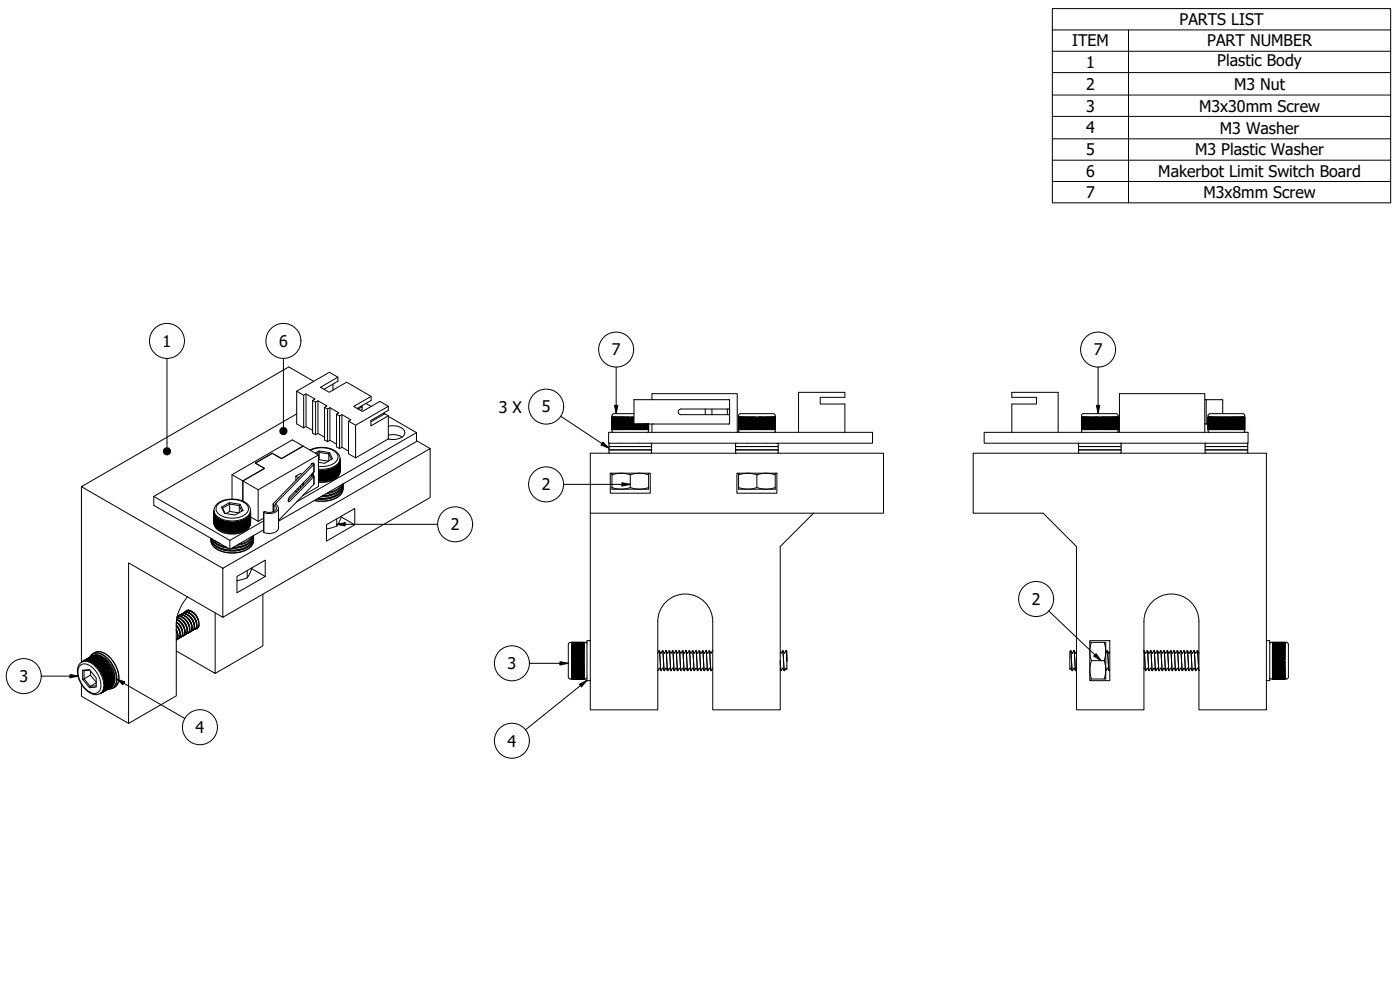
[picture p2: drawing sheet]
<svg xmlns="http://www.w3.org/2000/svg" width="420mm" height="297mm" viewBox="0 0 420 297" stroke-linecap="round" stroke-linejoin="round" font-family="sans-serif">
<defs><g id="words">
<g font-size="4.8">
<text x="354" y="7.5">PARTS LIST</text>
<text x="321.7" y="13.9">ITEM</text>
<text x="362.3" y="13.9">PART NUMBER</text>
<text x="325.9" y="20.3">1</text>
<text x="365.3" y="19.9">Plastic Body</text>
<text x="325.9" y="26.9">2</text>
<text x="370.3" y="26.9">M3 Nut</text>
<text x="325.9" y="33.5">3</text>
<text x="359.9" y="33.5">M3x30mm Screw</text>
<text x="325.9" y="40">4</text>
<text x="366.1" y="40.1">M3 Washer</text>
<text x="325.9" y="46.6">5</text>
<text x="358.7" y="46.7">M3 Plastic Washer</text>
<text x="325.9" y="53">6</text>
<text x="347.6" y="53.1">Makerbot Limit Switch Board</text>
<text x="325.9" y="59.4">7</text>
<text x="361.2" y="59.4">M3x8mm Screw</text>
<text x="48.8" y="104">1</text>
<text x="83.7" y="104.1">6</text>
<text x="183.6" y="106.6">7</text>
<text x="328.2" y="106.6">7</text>
<text x="149.7" y="123.8">3 X</text>
<text x="162.6" y="123.7">5</text>
<text x="162.6" y="147.1">2</text>
<text x="135.3" y="159.1">2</text>
<text x="309.6" y="181.5">2</text>
<text x="152.3" y="200.8">3</text>
<text x="5.8" y="204.6">3</text>
<text x="58.7" y="219.9">4</text>
<text x="152.3" y="224">4</text>
</g>
</g></defs>
<!-- layer: Visible (ISO) -->
<g fill="none" stroke="#000" stroke-width=".3">
<path d="M91.1 118.6l.7-.4 2.7 1.5-.7 .4M91.8 118.2v9.8M94.2 114.4l-7.5-4.3-62.3 35.9 42.5 24.5M97.2 116.8l4.2-2.4v-1.2l-2.5-1.5-9.9 5.7M99.9 115.2v1.8M101.4 113.2l-5.2 3 2.6 1.5 5.2-3 7.4 4.2v1.2l-4.2 2.5M111.4 118.9l-5.2 3 2.6 1.6 5.2-3.1 2.5 1.5v1.2l-5.2 3v1.7l5.2-3M195.7 119.9v-1.8h25.6v11.6M361.6 119.9h.4M89 124.2l-42.8 24.8 22.8 13.1 10.1-5.8M91.1 128.4v-9.8l-2.1-1.2v9.8l2.1 1.2 .7-.4 2 1.1M93 135a7.7 7.7 0 0 1 8.5 1.1l.6 1.5v3.8a4.2 4.2 0 0 1-4.2 3.2l-2.3 .1"/>
<path d="M93.5 139.2l.5-.3 .2 .3-11.5 12a1.32 1.32 0 0 1 .2 2.3 3.4 3.4 0 0 1-3.7 .1l.3-.1a2.36 2.36 0 0 0 3.5-1.1l-.8-.9M93.5 139.2v.1M93.5 139.2h.1M93.6 139.2l-11.6 11.9 .2 .4M94.3 139.2l-.1 2.4-7.3 7.5a1.25 1.25 0 0 0-.2 1.5l7.5-7.6-.2-.4M94.6 135.9l1.1-.6 3.2 .5 .9 1.8-2.4 1.4-1.8-.3M94.7 130.5v-9.8l-.9-.6v9.8l.9 .6 .7-.5 2 1.2M94.7 120.7l.7-.5 2.7 1.6-.7 .4M95.4 120.2v9.8M95.6 136.5l-4.6-2.7-6.5 3.8-2.8-1.6-5.1 3 2.8 1.5-6.5 3.8v6v-6l-3.3-1.9M95.6 138.1l.2-.2v-2.2l2.9 .5v2.1M95.7 135.3l.1 .4-.8 .5"/>
<path d="M95.8 137.9l2.7 .5M98.3 132.5v-9.8l-.9-.5v9.8l.9 .5 .7-.4 2 1.2M98.3 122.7l.7-.4 2.7 1.6-.7 .4M98.9 135.8l-.2 .4 .7 1.6M99 122.3v9.8M100.9 140l.1-.1-.1 3.2zM100.9 139.9l.1 3.1M101.1 139.8v3.1zM101.1 139.8l.1 3M101.3 139.6l.1 3M101.4 139.5l-.1 3.2zM101.4 139.5l.1 3"/>
<path d="M101.5 139.4l-.1 3.2zM101.7 139.2l-.1 3.2zM101.8 139l-.1 3.2zM101.9 138.8l-.1 3.2zM101.9 134.6v-9.8l-.9-.5v9.8l.9 .5 .7-.4 2 1.1M101.9 124.8l.7-.4 2.7 1.5-.7 .5M102 138.6l-.1 3.2zM102 138.4v3.2zM102 138.2v3.2zM102.1 138v3.2zM102.6 124.4v9.8M108.4 121.9l.3 .1-1.2 .7"/>
<path d="M108.7 122v.9l-.5 .2M109.8 121l1.6 .9M111.3 126.6l4.2-2.5 1 .7v6.9M115 124l.3 .2M116.5 131.7l-9.8 5.7-2.1-1.2v-9.8l2.1 1.2v9.8M116.5 127.9a4.9 4.9 0 0 1 4.8 1.2 1.75 1.75 0 0 1-1.4 2.4l-2.2 .4-1.2-.2M116.5 130.5a5.5 5.5 0 0 1 4.2 .6M116.5 124.9l8.5 4.9M116.5 121.9l-9.8 5.7M125 132.2l4.1 2.4M125 129.8l-35.9 20.7M125 129.8v2.7l-41.4 23.9"/>
<path d="M177.2 136h88v18h-88zM182.7 129.7h79.2v3.3h-79.2zM183 135l-.2 .2 .2 .8M183 133l-.2 .2 .2 .8M183 134l-.2 .2 .2 .8M183 135h12.4M183 134h12.4M183.7 125.1v4.2l.4 .4M183.7 125.1v3.8zM183.7 125.1l.1 3.8zM183.8 125.1l.1 3.8zM183.9 125.1l.1 3.8z"/>
<path d="M184 125.1l.1 3.8zM184.1 125.1l.1 3.8zM184.3 125.1l.1 3.8zM184.4 125.1v3.8M184.5 125.1l.1 3.8zM184.5 125.1v3.8M184.6 125.1l.2 3.8zM184.7 125.1v3.8M184.9 125.1l.1 3.8zM184.9 125.1v3.8M185.1 125.1l.1 3.8zM185.2 125.1v3.8"/>
<path d="M185.3 125.1l.2 3.8zM185.4 125.1v3.8M185.6 125.1h.1v3.8h-.1zM185.6 125.1v3.8M185.8 125.1h.2v3.8h-.2zM185.9 125.1v3.8M186.1 125.1h.2v3.8h-.2zM186.2 125.1v3.8M186.4 125.1h.2v3.8h-.2zM186.5 125.1v3.8M186.7 125.1h.2v3.8h-.2zM186.8 125.1v3.8"/>
<path d="M187 125.1h.2v3.8h-.2zM187.1 125.1v3.8M187.4 125.1h.2v3.8h-.2zM187.4 125.1v3.8M187.7 125.1h.2v3.8h-.2zM187.7 125.1v3.8M188 125.1h.2v3.8h-.2zM188 125.1v3.8M188.4 125.1h.2v3.8h-.2zM188.4 125.1v3.8M188.7 125.1h.2v3.8h-.2zM188.7 125.1v3.8"/>
<path d="M189.1 125.1h.2v3.8h-.2zM189.4 125.1h.2v3.8h-.2zM189.6 125.1v3.8M189.7 125.1h.2v3.8h-.2zM189.9 125.1v3.8M190.3 124.1h-6l-.6 .4v.6M190.4 127.2v1.7h.2v-1.7M190.6 127.2v1.7M190.8 127.2v1.7h.1v-1.7v1.7M191.1 127.2v1.7h.2v-1.7l-.1 1.7M191.4 127.2v1.7h.2v-1.7M191.5 127.2v1.7"/>
<path d="M191.7 127.2v1.7h.2v-1.7M191.8 127.2v1.7M192 127.2v1.7h.2v-1.7M192.1 127.2v1.7M192.3 127.2v1.7h.2v-1.7l-.1 1.7M192.6 127.2v1.7h.1v-1.7M192.7 127.2v1.7M192.8 127.2v1.7l.2-1.7M192.9 127.2v1.7M193.1 127.2v1.7l.1-1.7M193.2 127.2v1.7M193.5 127.2l-.1 1.7"/>
<path d="M193.7 127.2l-.1 1.7M193.7 127.2v1.7l.2-1.7M193.8 127.2v1.7M194 127.2l-.1 1.7M194.1 127.2v1.7l.1-1.7M194.2 127.2v1.7l.2-1.7v1.7v-1.7M194.5 127.2v1.7zM194.6 127.2l-.1 1.7zM194.6 127.2v1.7zM194.7 127.2v2.1l-.4 .4M195.4 135l.2 .2-.2 .8M195.4 133l.2 .8-.2 .2"/>
<path d="M195.4 134l.2 .2-.2 .8M195.7 127.2v2.5M211.7 122.7v1.7M213.7 122.7v1.7M218.3 122.7v1.7M219 122.7v1.7M219 124.4h-14.7l-.4-.1-.3-.5v-.5l.3-.4 .4-.2h14.7v-2.8h-28.7v9M219 124.4v2.8h-28.7v1.7h-.2v-3.8h.2M221 135l-.2 .2 .2 .8M221 133l-.2 .2 .2 .8M221 134l-.2 .2 .2 .8M221 135h12.4"/>
<path d="M221 134h12.4M221.7 125.1v3.8zM221.7 125.1l.1 3.8zM221.8 125.1l.1 3.8zM221.9 125.1l.1 3.8zM222 125.1l.1 3.8zM222.1 125.1l.1 3.8zM222.3 125.1l.1 3.8zM222.4 125.1v3.8M222.5 125.1l.1 3.8zM222.5 125.1v3.8M222.6 125.1l.2 3.8z"/>
<path d="M222.7 125.1v3.8M222.9 125.1l.1 3.8zM222.9 125.1v3.8M223.1 125.1l.1 3.8zM223.2 125.1v3.8M223.3 125.1l.2 3.8zM223.4 125.1v3.8M223.6 125.1h.1v3.8h-.1zM223.6 125.1v3.8M223.8 125.1h.2v3.8h-.2zM223.9 125.1v3.8M224.1 125.1h.2v3.8h-.2z"/>
<path d="M224.2 125.1v3.8M224.4 125.1h.2v3.8h-.2zM224.5 125.1v3.8M224.7 125.1h.2v3.8h-.2zM224.8 125.1v3.8M225 125.1h.2v3.8h-.2zM225.1 125.1v3.8M225.4 125.1h.2v3.8h-.2zM225.4 125.1v3.8M225.7 125.1h.2v3.8h-.2zM225.7 125.1v3.8M226 125.1h.2v3.8h-.2z"/>
<path d="M226 125.1v3.8M226.4 125.1h.2v3.8h-.2zM226.4 125.1v3.8M226.7 125.1h.2v3.8h-.2zM226.7 125.1v3.8M227.1 125.1h.2v3.8h-.2zM227.4 125.1h.2v3.8h-.2zM227.6 125.1v3.8M227.7 125.1h.2v3.8h-.2zM227.9 125.1v3.8M228.1 125.1h.2v3.8h-.2zM228.3 125.1v3.8"/>
<path d="M228.4 125.1h.2v3.8h-.2zM228.6 125.1v3.8M228.8 125.1h.1v3.8h-.1zM228.9 125.1v3.8M229.1 125.1h.2v3.8h-.2zM229.2 125.1v3.8M229.4 125.1h.2v3.8h-.2zM229.5 125.1v3.8M229.7 125.1h.2v3.8h-.2zM229.8 125.1v3.8M230 125.1h.2v3.8h-.2zM230.1 125.1v3.8"/>
<path d="M230.3 125.1h.2v3.8h-.2zM230.4 125.1v3.8M230.6 125.1h.1v3.8h-.1zM230.7 125.1v3.8M230.8 125.1l.2 3.8zM230.9 125.1v3.8M231.1 125.1l.1 3.8zM231.2 125.1v3.8M231.3 125.1l.2 3.8zM231.4 125.1v3.8M231.5 125.1l.2 3.8zM231.6 125.1v3.8"/>
<path d="M231.7 125.1l.2 3.8zM231.8 125.1v3.8M231.9 125.1l.1 3.8zM231.9 125.1v3.8M232.1 125.1l.1 3.8zM232.2 125.1l.1 3.8zM232.4 125.1v3.8zM232.5 125.1v3.8zM232.5 125.1l.1 3.8zM232.6 125.1v3.8zM232.6 125.1l.1 3.8zM232.7 125.1v4.2l-.4 .4"/>
<path d="M232.7 125.1l-.1-.6-.5-.4-10.1 .1-.3 .5v4.6l.4 .4M233.4 135l.2 .2-.2 .8M233.4 133l.2 .8-.2 .2M233.4 134l.2 .2-.2 .8M239.7 129.7v-12h13.9v1.5h-7.4v2h7.4v8.5M292.1 136h88v77h-20.3v-26.5a8.2 8.2 0 0 0-8.2-8.3 8.2 8.2 0 0 0-8.3 8.3v26.5h-20.2v-49l-10-10h-21zM295.4 129.7h79.2v3.3h-79.2zM303.7 129.7v-8.5h7.4v-2h-7.4v-1.5h13.9v12M323.9 135l-.2 .2 .2 .8M323.9 133l-.2 .2 .2 .8M323.9 134l-.2 .2 .2 .8M323.9 135h12.4"/>
<path d="M323.9 134h12.4M324.6 128.9h.1M324.6 125.1v3.8M324.6 128.9v.6l.4 .2M324.6 125.1v3.8zM324.6 125.1l.1 3.8zM324.7 125.1l.1 3.8zM324.8 125.1l.1 3.8zM324.9 125.1l.1 3.8zM325 125.1l.1 3.8zM325.2 125.1l.1 3.8zM325.3 125.1v3.8"/>
<path d="M325.4 125.1l.1 3.8zM325.5 125.1v3.8M325.6 125.1l.1 3.8zM325.6 125.1v3.8M325.8 125.1l.1 3.8zM325.8 125.1v3.8M326 125.1l.1 3.8zM326.1 125.1v3.8M326.2 125.1l.2 3.8zM326.3 125.1v3.8M326.5 125.1h.1v3.8h-.1zM326.5 125.1v3.8"/>
<path d="M326.7 125.1h.2v3.8h-.2zM326.8 125.1v3.8M327 125.1h.2v3.8h-.2zM327.1 125.1v3.8M327.3 125.1h.2v3.8h-.2zM327.4 125.1v3.8M327.6 125.1h.2v3.8h-.2zM327.7 125.1v3.8M327.9 125.1h.2v3.8h-.2zM328 125.1v3.8M328.3 125.1h.2v3.8h-.2zM328.3 125.1v3.8"/>
<path d="M328.6 125.1h.2v3.8h-.2zM328.6 125.1v3.8M328.9 125.1h.2v3.8h-.2zM329 125.1v3.8M329.3 125.1h.2v3.8h-.2zM329.3 125.1v3.8M329.6 125.1h.2v3.8h-.2zM329.6 125.1v3.8M330 125.1h.2v3.8h-.2zM330.3 125.1h.2v3.8h-.2zM330.5 125.1v3.8M330.7 125.1h.2v3.8h-.2z"/>
<path d="M330.8 125.1v3.8M331 125.1h.2v3.8h-.2zM331.2 125.1v3.8M331.3 125.1h.2v3.8h-.2zM331.5 125.1v3.8M331.7 125.1h.2v3.8h-.2zM331.8 125.1v3.8M332 125.1h.2v3.8h-.2zM332.1 125.1v3.8M332.3 125.1h.2v3.8h-.2zM332.5 125.1v3.8M332.6 125.1h.2v3.8h-.2z"/>
<path d="M332.8 125.1v3.8M332.9 125.1h.2v3.8h-.2zM333 125.1v3.8M333.2 125.1h.2v3.8h-.2zM333.3 125.1v3.8M333.5 125.1h.1v3.8h-.1zM333.6 125.1v3.8M333.8 125.1l.1 3.8zM333.8 125.1v3.8M334 125.1l.1 3.8zM334.1 125.1v3.8M334.2 125.1l.2 3.8z"/>
<path d="M334.3 125.1v3.8M334.5 125.1l.1 3.8zM334.5 125.1v3.8M334.7 125.1l.1 3.8zM334.7 125.1v3.8M334.8 125.1l.1 3.8zM334.8 125.1v3.8M335 124.1h-9.8l-.6 .4v.6M335 124.1l.4 .2 .2 .4v4.6l-.4 .4M335 125.1l.1 3.8zM335.1 125.1l.1 3.8zM335.3 125.1v3.8z"/>
<path d="M335.4 125.1v3.8zM335.4 125.1l.1 3.8zM335.5 125.1l.1 3.8zM336 129.7v-11.6h25.6v11.6M336.3 135l.2 .2M336.3 133l.2 .2M336.3 134l.2 .2M336.5 135.8l-.2 .2M336.5 133.8l-.2 .2M336.5 134.8l-.2 .2M336.5 133.2v.6M336.5 134.2v.6"/>
<path d="M336.5 135.2v.6M361.6 127.2h.4M361.9 135l-.2 .2 .2 .8M361.9 133l-.2 .2 .2 .8M361.9 134l-.2 .2 .2 .8M361.9 135h12.4M361.9 134h12.4M362.6 128.9h.1M362.6 128.9v.6l.4 .2M362.6 125.1v3.8zM362.6 125.1l.1 3.8zM362.7 125.1l.1 3.8z"/>
<path d="M362.8 125.1l.1 3.8zM362.9 125.1l.1 3.8zM363 125.1l.1 3.8zM363.2 125.1l.1 3.8zM363.3 125.1v3.8M363.4 125.1l.1 3.8zM363.5 125.1v3.8M363.6 125.1l.1 3.8zM363.6 125.1v3.8M363.8 125.1l.1 3.8zM363.8 125.1v3.8M364 125.1l.1 3.8z"/>
<path d="M364.1 125.1v3.8M364.2 125.1l.2 3.8zM364.3 125.1v3.8M364.5 125.1h.1v3.8h-.1zM364.5 125.1v3.8M364.7 125.1h.2v3.8h-.2zM364.8 125.1v3.8M365 125.1h.2v3.8h-.2zM365.1 125.1v3.8M365.3 125.1h.2v3.8h-.2zM365.4 125.1v3.8M365.6 125.1h.2v3.8h-.2z"/>
<path d="M365.7 125.1v3.8M365.9 125.1h.2v3.8h-.2zM366 125.1v3.8M366.3 125.1h.2v3.8h-.2zM366.3 125.1v3.8M366.6 125.1h.2v3.8h-.2zM366.6 125.1v3.8M366.9 125.1h.2v3.8h-.2zM367 124.1v-4.2h-5v7.3h.6M367 125.1v3.8M367.3 125.1h.2v3.8h-.2zM367.3 125.1v3.8"/>
<path d="M367.6 125.1h.2v3.8h-.2zM367.6 125.1v3.8M368 125.1h.2v3.8h-.2zM368.3 125.1h.2v3.8h-.2zM368.5 125.1v3.8M368.7 125.1h.2v3.8h-.2zM368.8 125.1v3.8M369 125.1h.2v3.8h-.2zM369.2 125.1v3.8M369.3 125.1h.2v3.8h-.2zM369.5 125.1v3.8M369.7 125.1h.2v3.8h-.2z"/>
<path d="M369.8 125.1v3.8M370 125.1h.2v3.8h-.2zM370.1 125.1v3.8M370.3 125.1h.2v3.8h-.2zM370.5 125.1v3.8M370.6 125.1h.2v3.8h-.2zM370.8 125.1v3.8M370.9 125.1h.2v3.8h-.2zM371 125.1v3.8M371.2 125.1h.2v3.8h-.2zM371.3 125.1v3.8M371.5 125.1h.1v3.8h-.1z"/>
<path d="M371.6 125.1v3.8M371.8 125.1l.1 3.8zM371.8 125.1v3.8M372 125.1l.1 3.8zM372.1 125.1v3.8M372.2 125.1l.2 3.8zM372.3 125.1v3.8M372.5 125.1l.1 3.8zM372.5 125.1v3.8M372.7 125.1l.1 3.8zM372.7 125.1v3.8M372.8 125.1l.1 3.8z"/>
<path d="M372.8 125.1v3.8M373 125.1l.1 3.8zM373.1 125.1l.1 3.8zM373.3 125.1v3.8zM373.4 125.1v3.8zM373.4 125.1l.1 3.8zM373.5 125.1v3.8zM373.5 125.1l.1 3.8zM373.6 125.1l-.1-.6-.5-.4-10.1 .1-.3 .5v4.2M373.6 125.1v4.2l-.4 .4M374.3 135l.2 .8-.2 .2M374.3 133l.2 .8-.2 .2"/>
<path d="M374.3 134l.2 .8-.2 .2M24.4 146v52.7M46.2 149v2.6l22.8 13.2M64.2 153.5v3.2zM64.2 156.6h.1M64.2 153.7v3.2zM64.2 156.8h.1M64.3 153.9v3.2zM64.3 157h.1M64.3 154.1l.1 3.2zM64.4 157.2h-.1M64.4 154.3v3.2z"/>
<path d="M64.4 157.4h.1M64.5 154.5l.1 3.2zM64.6 157.6h-.1M64.6 154.7l.1 3.2zM64.7 157.8h-.1M64.8 154.9v3.2zM64.8 155v3M64.9 155l.1 3.3zM65 155.1v3M65 158.1l-.1 .1M65.1 155.2l.1 3.2zM65.2 155.3l-.1 3"/>
<path d="M65.2 151.1a7.5 7.5 0 0 1 9.5 .6l.5 1.5v3.7a3.8 3.8 0 0 1-3.5 3.1 7.2 7.2 0 0 1-7-1.7l-.5-1.4v-3.7l.1-.8zM65.3 155.4l.1 3.2zM65.4 155.4v3.1M65.4 158.5h-.1M65.5 155.5l.1 3.2zM65.6 155.6v3M65.6 158.6h-.1M65.7 155.7l.2 3.2zM65.8 155.7l.1 3.1M65.8 158.8h-.1M66 155.8l.1 3.2zM66.1 155.9v3"/>
<path d="M66.1 158.9h-.1M66.2 156h.2v3.1h-.2zM66.3 156l.1 3.1M66.3 159l-.1 .1M66.5 152.2l2.3-1.4 3.3 .5 .8 1.9-2.3 1.3-3.3-.5zM66.5 156.1h.2v3.1h-.2zM66.6 156.1l.1 3.1M66.6 159.1l-.1 .1M66.8 156.2h.2v3.1h-.2zM66.8 152.5l.8 1.6M66.9 156.2l.1 3.1M66.9 159.2l-.1 .1"/>
<path d="M67.1 156.3h.2v3.1h-.2zM67.2 156.3l.1 3.1M67.2 159.3l-.1 .1M67.4 156.4h.2v3.1h-.2zM67.5 156.4l.1 3.1M67.5 159.4l-.1 .1M67.7 156.4l.2 .1v3.1h-.2zM67.8 156.5v3h.1M67.8 159.5l-.1 .1M68.1 156.5l.2 .1v3.1l-.2-.1zM68.1 156.5v3.1h.2M68.1 159.6h.1"/>
<path d="M68.4 156.6h.2v3.1h-.2zM68.4 156.6v3h.2M68.4 159.6v.1M68.7 156.6h.2v3.1h-.2zM68.8 156.6v3.1h.1M68.8 159.7h-.1M68.8 150.8l.1 .4-2.1 1.3-.3-.3M68.9 153.5l2.8 .4M69.1 156.6l.2 .1v3.1l-.2-.1zM69.1 156.6v3.1h.2M69.1 159.7h.1M69.4 156.7h.2v3.1h-.2z"/>
<path d="M69.4 156.7v3h.2M69.4 159.7v.1M69.8 156.7h.2v3.1h-.2zM70 156.7v3.1l-.2-.1M70.1 156.7l.2-.1v3.1l-.2 .1zM70.3 156.6v3.1M70.3 159.7h-.2M70.5 156.6h.2v3.1h-.2zM70.6 156.6l.1 3.1M70.6 159.7h-.1M70.8 156.6h.2v3.1h-.2zM71 156.6v3.1"/>
<path d="M71 159.6h-.2M71.1 156.6l.2-.1v3.1l-.2 .1zM71.3 156.5v3.1M71.3 159.6h-.2M71.5 156.5l.2-.1v3.2h-.2zM71.6 156.5l.1 3.1M71.6 159.5h-.1M71.8 156.4h.2v3.1h-.2zM71.8 153.8v-2.1l-2.9-.5v2.3l-1.1 .6M71.9 156.4l.1 3.1M71.9 159.4l-.1 .1M72.1 151.3l-.3 .4 .8 1.7"/>
<path d="M72.1 156.3h.2v3.1h-.2zM72.2 156.3l.1 3.1h-.2M72.4 156.2h.2v3.1h-.2zM72.5 156.2l.1 3.1M72.5 159.2l-.1 .1M72.7 156.1h.2v3.1h-.2zM72.8 156.1l.1 3.1M72.8 159.1l-.1 .1M73 156h.1v3.1h-.1zM73.1 156v3.1M73.1 159l-.1 .1M73.3 155.9l.1-.1-.1 3.2z"/>
<path d="M73.3 155.9l.1 3h-.1M73.5 155.8l.2-.1-.2 3.2zM73.6 155.7l.1 3.1M73.6 158.8h-.1M73.8 155.6l.1-.1-.1 3.2zM73.8 155.6l.1 3M73.8 158.6h.1M74 155.5l.1-.1-.1 3.2zM74 155.4l.1 3.1M74 158.5h.1M74.2 155.3v3.1zM74.2 155.3l.1 3"/>
<path d="M74.2 158.3h.1M74.4 155.1l.1 3.1M74.4 158.1h.1M74.5 155l-.1 3.3zM74.6 155v3M74.6 158h.1M74.6 154.9v3.2zM74.7 157.8h.1M74.8 154.7l-.1 3.2zM74.8 157.6h.1M74.9 154.5l-.1 3.2zM75 157.4h.1"/>
<path d="M75 154.3v3.2zM75 157.2h.1M75.1 154.1l-.1 3.2zM75.1 157h.1M75.1 153.9v3.2zM75.2 156.8h.1M75.2 153.7v3.2zM75.2 156.6h.1M75.2 153.5v3.2zM75.2 155.1l2.3 1.3M77.5 147l-4.6-2.7 6.5-3.8-2.8-1.5 5.1-3 2.8 1.6 6.5-3.8-3.3-1.8-18.1 10.4v7.3M79.1 155.5l-1.6 .9"/>
<path d="M79.1 159l-10.1 5.8M82 151.2v2.4M82.2 151.5v1.9M83.6 152.5v6a2.3 2.3 0 0 1-2.5 1.6l-2-.4v-6M88.8 142.9l.8 .4M88.8 142.9v1.3M88.8 147.2l.2 .4M90.6 142.3l-.4-.2-1.4 .8M90.9 148.7l4.7-2.7v-9.5l-18.1 10.5v9.4M91.1 144.8v.7M93.6 142.2l-.1 .8M93.9 142.6h.1"/>
<path d="M94 142.6l-.1-.7v.7l-7.4 7.6M94.3 142.9l-.1 2.4-10.6 10.8M95.6 141.1h.2v3.1h-.2zM95.6 141.1v3l.2 .1M95.6 144.1v.1M95.9 141.1h.2v3.1h-.2zM96 141.1v3.1h.1M96 144.2h-.1M96.3 141.1h.2v3.1h-.2zM96.3 141.1v3.1h.2M96.3 144.2h.1M96.6 141.1h.2v3.1h-.2z"/>
<path d="M96.6 144.2h.2M96.7 148.8a6.8 6.8 0 0 0 6.1-2.9l.2-.7a3.3 3.3 0 0 1-2.4 3.6 10 10 0 0 1-5.2 .8M96.8 141.1v3.1M97 141.1h.2v3.1h-.2zM97.2 141.1v3.1h-.2M97.3 141.1h.2v3.1h-.2zM97.5 141.1v3.1M97.5 144.1l-.2 .1M97.7 141.1h.2v3.1h-.2zM97.8 141.1l.1 3.1-.2-.1M98 158.7h.1M98 141h.2v3.1h-.2z"/>
<path d="M98.2 141v3.1M98.2 144.1h-.2M98.3 141l.2-.1v3.1l-.2 .1zM98.5 140.9v3.1M98.5 144h-.2M98.7 140.9h.1v3.1h-.1zM98.8 140.9v3.1M98.8 143.9h-.1M99 140.8h.2v3.1h-.2zM99.1 140.8l.1 3.1M99.1 143.8l-.1 .1M99.3 140.7h.2v3.1h-.2z"/>
<path d="M99.4 140.7l.1 3.1M99.4 143.7l-.1 .1M99.6 140.6h.1v3.1h-.1zM99.7 140.6v3.1M99.7 143.6l-.1 .1M99.9 140.5l.1-.1v3.1l-.1 .1zM100 140.5v3M100 143.5h-.1M100.1 140.4l.2-.1-.2 3.2zM100.2 140.3l.1 3.1M100.2 143.4h-.1M100.4 140.3l.1-.1-.1 3.2z"/>
<path d="M100.5 140.2v3.1M100.5 143.2l-.1 .1M100.6 140.1l.2-.1-.2 3.2zM100.7 140.1l.1 3M100.7 143.1h-.1M100.9 142.9v.1M101.1 157.8l-3.1 .9M101.1 155.7v2.1M101.1 142.8h.1M101.3 142.6h.1M101.4 142.4h.1M101.6 142.3h.1"/>
<path d="M101.7 142.1h.1M101.8 141.9h.1M101.9 141.7h.1M102 141.5h.1M102 141.3h.1M102.1 141.1h.1M102.4 155.1l4.1 2.4-8.5 4.9v-4.9l8.5-4.9v4.9M102.5 154.8l-1.4 3M103 146a3.4 3.4 0 0 1-2.9 3.8 10.4 10.4 0 0 1-5.8 .4M177.2 154v59h20.2v-26.5a8.3 8.3 0 0 1 8.3-8.3 8.3 8.3 0 0 1 8.2 8.3v26.5h20.3v-49l10-10M183.2 142h12v6h-12zM183.7 142.5a7.9 7.9 0 0 1 5.5 0 7.9 7.9 0 0 1 5.5 0"/>
<path d="M183.7 142v4.8h11v-4.8M183.7 146.3a7.9 7.9 0 0 0 5.5 0M189.2 146.3a7.9 7.9 0 0 0 5.5 0M189.2 142.5v3.8M221.2 142h12v6h-12zM221.7 142.5a7.9 7.9 0 0 1 5.5 0 7.9 7.9 0 0 1 5.5 0M221.7 142v4.8h11v-4.8M221.7 146.3a7.9 7.9 0 0 0 5.5 0M227.2 146.3a7.9 7.9 0 0 0 5.5 0M227.2 142.5v3.8M56.3 179.1a12.9 12.9 0 0 0-3.4 8.1v21.6l-14.3 8.3-14.2-8.2v-3.6M63.6 161.7a5.9 5.9 0 0 0 4.3 2.5"/>
<path d="M66.9 170.5l62.2-35.9v14.7l-62.2 35.9zM69 162.1v2.7M71.1 174.2h.1M74.2 173.4l-3.1 .8M74.2 171.2v2.2M75.6 170.6l4 2.4-8.5 4.9v-4.9l8.5-4.9v4.9M75.7 170.3l-1.5 3.1M76.1 161.5v.2a3.6 3.6 0 0 1-2.9 3.7 9 9 0 0 1-9.4-1.7l-.4-.7-.1-1.5a4.6 4.6 0 0 0 4.1 3.4 8.5 8.5 0 0 0 8.2-2.1l.4-.7 .1-1.4a4.5 4.5 0 0 1-4 3.4l-2.3 .2M78.9 178.3v15.5l-14.3 8.3M23.9 199.1l3.9-2.4a3.8 3.8 0 0 1 4.4 1.5 7.3 7.3 0 0 1 2 7l-.9 1.1-3.3 1.8a3.9 3.9 0 0 1-4.5-1.4 7.1 7.1 0 0 1-2-6.9zM24.8 198.4l2.8-1.6zM25 198.3l2.8-1.5z"/>
<path d="M25.2 198.3l2.8-1.6zM25.4 198.2l2.8-1.5zM25.6 198.2l2.8-1.6zM25.8 198.2l2.8-1.5zM26.1 198.2l2.8-1.5zM26.3 198.2l2.8-1.5zM26.5 198.3l2.8-1.5zM26.8 198.4l2.8-1.5zM26.9 197.2a3.2 3.2 0 0 1 5.4-.6 8.5 8.5 0 0 1 3.1 8.5 3.2 3.2 0 0 1-3 1.7M27 198.4l2.8-1.4zM27.2 198.6l2.9-1.5zM27.5 198.7l2.8-1.5z"/>
<path d="M27.5 196.9h.1M27.7 196.8h.1M27.7 198.8l2.9-1.4zM27.9 196.7v.1M28 199l2.7-1.6 .1 .1-2.7 1.6zM28.1 196.7h.1M28.2 199.2l2.7-1.6 .1 .1-2.6 1.6zM28.3 196.7h.1M28.5 199.4l2.6-1.6 .2 .1-2.7 1.6zM28.5 196.6v.1M28.7 199.6l2.7-1.6 .1 .2-2.7 1.5zM28.7 196.7h.1"/>
<path d="M28.9 199.8l2.7-1.6 .1 .2-2.6 1.5zM29 196.7l-2.6 1.6M29 196.8h.1M29.2 196.7l-2.6 1.6M29.2 196.8h.1M29.4 196.8l-2.5 1.6M29.5 196.9h.1M29.7 196.9l-2.6 1.6M29.7 197h.1M29.9 197l-2.6 1.6M29.9 197.1h.1M30.2 197.1l-2.6 1.6"/>
<path d="M30.2 197.2v.1M30.4 197.4h.1M30.4 197.3l-2.6 1.6M30.6 197.5l.1 .1M30.7 197.4l-2.7 1.6M30.9 197.7l.1 .1M30.9 197.6l-2.6 1.6M31.2 198l-.1-.2-2.6 1.6M31.4 198.1l.1 .1M31.4 198l-2.7 1.6M31.6 198.3l.1 .1M31.6 198.2l-2.6 1.6"/>
<path d="M31.8 198.5l.1 .2M31.8 198.5l-2.6 1.6M32 198.8l.1 .1M32.1 198.7l-2.7 1.6M32.2 199l.1 .2M32.3 199l-2.7 1.6M32.4 199.3l.1 .2M32.5 199.3l-2.7 1.5M32.7 199.8v-.2l-2.7 1.5M32.8 199.9l.1 .1M32.9 199.8l-2.7 1.6M52.9 189.1a2.33 2.33 0 0 1 0 2.9"/>
<path d="M52.9 189a2.42 2.42 0 0 1 0 3M52.9 187.6a3.1 3.1 0 0 1 .8 4M52.9 189a2.49 2.49 0 0 1 .1 3M52.9 186.6a4.1 4.1 0 0 1 1.8 4.2l-.3 .4M53 185.8a4.1 4.1 0 0 1 2.3 4.7l-.7 .5M53.1 185.3a4.1 4.1 0 0 1 3 4.7l-.4 .4M53.2 185a3.5 3.5 0 0 1 3.7 3.3v.8l-.5 .9M53.5 184.9a2.13 2.13 0 0 1 3.1 .8 3.2 3.2 0 0 1 .7 3.8l-.3 .1M53.6 191.6a3 3 0 0 0-.7-4l.8 1.2a1.92 1.92 0 0 1-.5 3M53.6 191.6v.1M53.8 184.6h.1M53.8 184.6a3.3 3.3 0 0 1 3.7 2.7l.1 1.4-.5 .9"/>
<path d="M53.9 184.6a3.5 3.5 0 0 1 3.7 3.1l.1 .9-.5 1M54.2 184.5a2.14 2.14 0 0 1 3.1 .8 3.2 3.2 0 0 1 .7 3.7l-.6 .3M54.3 191.2a2.63 2.63 0 0 0-.3-3.5l-1.1-1.1a4 4 0 0 1 1.7 4.4l-.7 .4M54.3 191.2h.1M54.5 184.2h.1M54.5 184.2a2.91 2.91 0 0 1 3.4 2.1l.4 2-.5 .9M54.6 184.1a3.5 3.5 0 0 1 3.7 3.2v1.3l-.4 .5M54.9 184.1a2.14 2.14 0 0 1 3.1 .8 3.2 3.2 0 0 1 .7 3.7l-.3 .2M55.1 190.8a3.1 3.1 0 0 0-.8-4.1l-1.3-.9a4.2 4.2 0 0 1 2.4 4.7l-.4 .3M55.2 183.8a2.95 2.95 0 0 1 3.5 2.1l.4 2-.6 .9M55.3 183.7a3.5 3.5 0 0 1 3.7 3.2l.1 .9-.5 .9M55.4 183.7l.5-.5a2.48 2.48 0 0 1 2.9 1.3 3.9 3.9 0 0 1 .7 3.7l-.4 .5-.7 .1"/>
<path d="M55.6 183.7a1.9 1.9 0 0 1 2.7 .4l1.2 1.8M55.8 190.4a3.5 3.5 0 0 0-2-4.9l-.7-.2a4.1 4.1 0 0 1 2.9 4.8l-.7 .4M55.9 183.4h.1M55.9 183.4a3.1 3.1 0 0 1 3.5 2.2M56 183.3a2.78 2.78 0 0 1 3 1.5M56.4 190h.1M56.5 190a3.3 3.3 0 0 0-1.3-4.6l-1.3-.5-.7 .1a3.6 3.6 0 0 1 3.7 3.4l-.1 1.2-.8 .5M56.6 183l-.3 .2M57 189.6l-.3 .1M57.8 189.2h.1M58.5 188.8l-.4 .1M58.5 188.8h.1"/>
<path d="M59.2 188.4l-.4 .1M59.3 188.4h-.1M59.6 188.1h.1M59.7 187.9l-.4 .4M59.7 187.8l-.4 .6M59.7 187.6l-.5 .8M64.6 183.9v18.2l-11.7-6.8M66.9 185.2l-28.3-16.3v48.2M171.6 192.7h4.2l.4 .4M171.6 192.7h3.8zM171.6 192.8h3.8zM171.6 192.9h3.8z"/>
<path d="M171.6 193h3.8zM171.6 193.1l3.8 .1zM171.6 193.2l3.8 .1zM171.6 193.4l3.8 .1zM171.6 193.5l3.8 .1zM171.6 193.7l3.8 .1zM171.6 193.9l3.8 .2zM171.6 194.2l3.8 .1zM171.6 194.4l3.8 .1zM171.6 194.6h3.8v.2h-3.8zM171.6 194.9h3.8v.2h-3.8zM171.6 195.2h3.8v.2h-3.8z"/>
<path d="M171.6 195.5h3.8v.2h-3.8zM171.6 195.8h3.8v.2h-3.8zM171.6 196.1h3.8v.2h-3.8zM171.6 196.4h3.8v.2h-3.8zM171.6 196.8h3.8v.2h-3.8zM171.6 197.1h3.8v.2h-3.8zM171.6 197.4h3.8v.2h-3.8zM171.6 197.8h3.8v.2h-3.8zM171.6 198.1h3.8v.2h-3.8zM171.6 198.5h3.8v.2h-3.8zM171.6 198.8h3.8v.2h-3.8zM171.6 199.2h3.8v.2h-3.8z"/>
<path d="M171.6 199.5h3.8v.2h-3.8zM171.6 199.8h3.8v.2h-3.8zM171.6 192.7l-.7 .1-.3 .5v9.8l.3 .6h.7M171.6 200h3.8M171.6 199.7h3.8M171.6 199.3h3.8M171.6 199h3.8M171.6 198.7h3.8M171.6 197.8h3.8M171.6 197.5h3.8M171.6 197.1h3.8M171.6 196.8h3.8"/>
<path d="M171.6 196.5h3.8M171.6 196.1h3.8M171.6 195.8h3.8M171.6 195.5h3.8M171.6 195.3h3.8M171.6 195h3.8M171.6 194.7h3.8M171.6 194.5h3.8M171.6 194.2h3.8M171.6 194h3.8M171.6 193.8h3.8M171.6 193.6h3.8"/>
<path d="M171.6 193.4h3.8M177.2 192.3h-1v11.8h1M197.4 195.9v.1M197.9 195.2l.5 6M197.9 195.2h.1M197.9 195.2l-.5 .7M197.9 195.2l.5 .8 .5-.8M198.9 195.2l.5 6M198.9 195.2h.1M198.9 195.2l.5 .8 .5-.8M199.9 195.2h.1M199.9 195.2l.5 6"/>
<path d="M199.9 195.2l.5 .8M200.4 195.9v.1M200.9 195.2h.1M200.9 195.2l-.5 .7M200.9 195.2l.5 6M200.9 195.2l.5 .8 .5-.8M201.9 195.2l.5 6M201.9 195.2h.1M201.9 195.2l.5 .8 .5-.8M202.9 195.2l.5 6M202.9 195.2h.1M202.9 195.2l.5 .8"/>
<path d="M203.4 195.9v.1M203.9 195.2h.1M203.9 195.2l-.5 .7M203.9 195.2l.5 6M203.9 195.2l.5 .8 .5-.8M204.9 195.2h.1M204.9 195.2l.5 6M204.9 195.2l.5 .8 .5-.8M205.9 195.2h.1M205.9 195.2l.5 6M205.9 195.2l.5 .8M206.4 195.9v.1"/>
<path d="M206.9 195.2h.1M206.9 195.2l-.5 .7M206.9 195.2l.5 6M206.9 195.2l.5 .8 .5-.8M207.9 195.2h.1M207.9 195.2l.5 6M207.9 195.2l.4 .7M208.3 195.9l.1 .1M208.9 195.2h.1M208.9 195.2l-.5 .8M208.9 195.2l.5 6M208.9 195.2l.5 .8 .5-.8"/>
<path d="M209.9 195.2h.1M209.9 195.2l.5 6M209.9 195.2l.5 .8 .5-.8M210.9 195.2h.1M210.9 195.2l.5 6M210.9 195.2l.4 .7M211.3 195.9l.1 .1M211.9 195.2l.5 6M211.9 195.2h.1M211.9 195.2l-.5 .8M211.9 195.2l.5 .8 .5-.8M212.9 195.2l.5 6"/>
<path d="M212.9 195.2h.1M212.9 195.2l.5 .8 .5-.8M213.9 195.2h.1M213.9 195.2v.1M234.2 198.1l.2 3.1M234.2 198.4l.2 2.8M234.9 195.2l.5 6M234.9 195.2h.1M234.9 195.2l-.4 .7-.3-.3M234.9 195.2l.5 .8M235.5 195.9l-.1 .1M235.9 195.2l.3 3.2"/>
<path d="M235.9 195.2h.1M235.9 195.2l-.4 .7M235.9 195.2l.3 2.9M235.9 195.2l.3 .4v5.3l-.3-.4-.5 .7M321.3 195.2l-.2 .4v5.3l.2-.4 .5 .7M321.3 195.2l.5 6M321.3 195.2h.1M321.3 195.2l.5 .8 .5-.8M322.3 195.2l.5 6M322.3 195.2h.1M322.3 195.2l.5 .8M322.9 195.9l-.1 .1"/>
<path d="M323.1 195.6l-.2 .3M327.1 192.2h6v12h-6zM327.1 192.7h4.3M327.6 198.2a7.9 7.9 0 0 0 0 5.5M327.6 192.7a7.9 7.9 0 0 0 0 5.5M327.6 198.2h3.8M331.4 192.7l.5 2.8M331.4 192.7h.5v2.8M331.9 195.5l-.2 1.3a3 3 0 0 0 0 2.9 8.2 8.2 0 0 1-.3 4M331.9 195.5v8.2h-4.8M332.3 195.2l.5 6M332.3 195.2h.1"/>
<path d="M332.3 195.2l-.4 .8M332.3 195.2l.5 .7 .3-.3M343.3 195.2l.5 6M343.3 195.2h.1M343.3 195.2l.5 .8 .5-.8M344.3 195.2l.5 6M344.3 195.2h.1M344.3 195.2l.5 .8 .5-.8M345.3 195.2l.5 6M345.3 195.2h.1M345.4 195.2l.4 .7M345.8 195.9v.1"/>
<path d="M346.3 195.2l.5 6M346.3 195.2h.1M346.3 195.2l-.5 .8M346.4 195.2l.4 6M346.4 195.2l.4 .8 .5-.8M347.3 195.2l.5 6M347.3 195.2h.1M347.4 195.2l.4 6M347.4 195.2l.4 .8 .5-.8M348.3 195.2l.5 6M348.3 195.2h.1M348.4 195.2l.5 6"/>
<path d="M348.4 195.2l.4 .7M348.8 195.9v.1M349.3 195.2l.5 6M349.3 195.2h.1M349.3 195.2l-.5 .8M349.4 195.2l.5 6M349.4 195.2l.4 .8 .5-.8M350.3 195.2l.5 6M350.3 195.2h.1M350.4 195.2l.5 6M350.4 195.2l.4 .8 .5-.8M351.3 195.2l.5 6"/>
<path d="M351.3 195.2h.1M351.4 195.2l.5 6M351.4 195.2l.4 .7M351.8 195.9v.1M352.3 195.2l.5 6M352.3 195.2h.1M352.3 195.2l-.5 .8M352.4 195.2l.5 6M352.4 195.2l.4 .8 .5-.8M353.3 195.2l.5 6M353.3 195.2h.1M353.4 195.2l.5 6"/>
<path d="M353.4 195.2l.4 .8 .5-.8M354.3 195.2l.5 6M354.3 195.2h.1M354.4 195.2l.5 6M354.4 195.2l.4 .8M354.9 195.9l-.1 .1M355.3 195.2l.5 6M355.3 195.2h.1M355.3 195.2l-.4 .7M355.4 195.2l.5 6M355.4 195.2l.4 .8 .5-.8M356.3 195.2l.5 6"/>
<path d="M356.3 195.2h.1M356.4 195.2l.5 6M356.4 195.2l.4 .8 .5-.8M357.3 195.2l.5 6M357.3 195.2h.1M357.4 195.2l.5 6M357.4 195.2l.4 .8M357.9 195.9l-.1 .1M358.3 195.2l.5 6M358.3 195.2h.1M358.3 195.2l-.4 .7M358.4 195.2l.5 6"/>
<path d="M358.4 195.2l.5 .8 .4-.8M359.3 195.2l.5 6M359.3 195.2h.1M359.4 195.2l.4 5.9M359.4 195.2l.4 .8M380.1 192.3h1v11.8h-1M381.9 197.8h3.8v.2h-3.8zM381.9 197.4h3.8v.2h-3.8zM381.9 197.1h3.8v.2h-3.8zM381.9 196.8h3.8v.2h-3.8zM381.9 196.4h3.8v.2h-3.8zM381.9 196.1h3.8v.2h-3.8z"/>
<path d="M381.9 195.8h3.8v.2h-3.8zM381.9 195.5h3.8v.2h-3.8zM381.9 195.2h3.8v.2h-3.8zM381.9 194.9h3.8v.2h-3.8zM381.9 194.6h3.8v.2h-3.8zM381.9 194.4l3.8 .1zM381.9 194.2l3.8 .1zM381.9 193.9l3.8 .2zM381.9 193.7l3.8 .1zM381.9 193.5l3.8 .1zM381.9 193.4l3.8 .1zM381.9 193.2l3.8 .1z"/>
<path d="M381.9 193.1l3.8 .1zM381.9 193h3.8zM381.9 192.9h3.8zM381.9 192.8h3.8zM381.9 192.7h3.8zM381.9 199.8h3.8v.2h-3.8zM381.9 199.5h3.8v.2h-3.8zM381.9 199.2h3.8v.2h-3.8zM381.9 198.8h3.8v.2h-3.8zM381.9 198.5h3.8v.2h-3.8zM381.9 198.1h3.8v.2h-3.8zM381.9 200h3.8"/>
<path d="M381.9 199.7h3.8M381.9 199.3h3.8M381.9 199h3.8M381.9 198.7h3.8M381.9 197.8h3.8M381.9 197.5h3.8M381.9 197.1h3.8M381.9 196.8h3.8M381.9 196.5h3.8M381.9 196.1h3.8M381.9 195.8h3.8M381.9 195.5h3.8"/>
<path d="M381.9 195.3h3.8M381.9 195h3.8M381.9 194.7h3.8M381.9 194.5h3.8M381.9 194.2h3.8M381.9 194h3.8M381.9 193.8h3.8M381.9 193.6h3.8M381.9 193.4h3.8M385.7 192.7h-4.2l-.4 .4M385.7 192.7l.6 .1 .4 .5v9.8l-.4 .6h-.6M24.8 201.1l2-.2 2.1 2.5v2.8l-2.1 .1-2-2.5z"/>
<path d="M25.2 201.2v2.5l-.4 .1M27 201.1h-2.2M27.1 201.3v1.3l-1.9 1.1 1.9 2.2-.3 .4M27.1 202.6l1.8 2.1M28.9 204.9l-1.8 1 1.8-.1M29.1 200l2.7-1.5 .2 .1-2.7 1.6zM29.4 200.3l2.7-1.6 .1 .2-2.7 1.5zM29.6 200.6l2.7-1.6 .1 .2-2.7 1.5zM29.8 200.8l2.7-1.5 .1 .1-2.7 1.6zM30 201.1l2.7-1.5 .1 .1-2.7 1.6zM30.2 201.4l2.7-1.6 .1 .2-2.7 1.6zM30.3 201.7l2.7-1.6 .1 .2-2.7 1.6z"/>
<path d="M30.3 208l2.8-1.7zM30.5 202l2.7-1.6 .1 .2-2.7 1.6zM30.5 207.8l2.8-1.6zM30.7 202.3l2.6-1.5 .1 .1-2.7 1.6zM30.7 207.6l2.7-1.5zM30.8 202.6l2.7-1.5 .1 .1-2.7 1.6zM30.9 207.5l2.7-1.6zM30.9 202.9l2.7-1.5 .1 .2-2.7 1.5zM31 207.3l2.7-1.6zM31 203.2l2.7-1.5 .1 .2-2.7 1.5zM31.1 207.1l2.7-1.5zM31.1 203.6l2.7-1.6 .1 .2-2.7 1.5z"/>
<path d="M31.2 206.9l2.7-1.6zM31.2 203.9l2.7-1.6 .1 .2-2.7 1.6zM31.3 206.7l2.7-1.6zM31.3 204.2l2.7-1.6v.2l-2.7 1.6zM31.3 206.4l2.7-1.5zM31.4 204.5l2.6-1.6 .1 .2-2.7 1.6zM31.4 206.2l2.7-1.6zM31.4 204.8l2.7-1.6v.2l-2.7 1.6zM31.4 205.9l2.7-1.5zM31.4 205.1l2.7-1.6-2.7 1.8zM31.4 205.7l2.7-1.6-2.7 1.7zM31.4 205.4l2.7-1.6-2.7 1.7z"/>
<path d="M33 200.2l.1 .1-2.7 1.6M33 206.4h.1M33.1 200.3h.1M33.1 200.5l.1 .1-2.6 1.6M33.2 206.3h.1M33.3 200.6h-.1M33.3 200.8l.1 .1-2.7 1.6M33.3 206.1v.1M33.4 200.9h.1M33.4 201.1l.1 .2-2.6 1.5M33.5 206h.1M33.6 201.4v.2l-2.6 1.5"/>
<path d="M33.6 201.2l-.1 .1M33.6 205.8h.1M33.7 201.7v.2l-2.6 1.5M33.7 205.6v.1M33.7 201.6h-.1M33.7 201.9h.1M33.8 205.4v.1M33.8 202l-2.6 1.7M33.8 202.2h.1M33.9 202.4l-2.6 1.6M33.9 202.5h.1M33.9 205.3l-2.6 1.4"/>
<path d="M33.9 202.7l-2.6 1.6M34 202.8h.1M34 204.7v.1M34 204.7l-2.6 1.5M34 205l-2.7 1.5M34 203l-2.6 1.6M34 203.1h.1M34 204.5h.1M34 204.4l-2.6 1.6M34 203.3l-2.6 1.6M34 203.4h.1M34 204.2l.1 .1"/>
<path d="M34.1 204.2l-2.7 1.5M34.1 203.6l-2.7 1.6M34.1 203.9l-2.7 1.6M34.1 204h.1M34.1 203.7h.1M171.6 203.7h3.8M171.6 200.2h3.8v.1h-3.8zM171.6 200.5h3.8v.2h-3.8zM171.6 200.8h3.8v.2h-3.8zM171.6 201.1h3.8v.2h-3.8zM171.6 201.4h3.8v.1h-3.8zM171.6 201.7h3.8v.1h-3.8z"/>
<path d="M171.6 201.9l3.8 .2zM171.6 202.2l3.8 .1zM171.6 202.4l3.8 .1zM171.6 202.6l3.8 .1zM171.6 202.8l3.8 .1zM171.6 203l3.8 .1zM171.6 203.2h3.8zM171.6 203.3l3.8 .1zM171.6 203.4l3.8 .1zM171.6 203.5l3.8 .1zM171.6 203.6l3.8 .1zM171.6 203.7h3.8z"/>
<path d="M171.6 203h3.8M171.6 202.8h3.8M171.6 202.7h3.8M171.6 202.5h3.8M171.6 202.2h3.8M171.6 202h3.8M171.6 201.7h3.8M171.6 201.5h3.8M171.6 201.2h3.8M171.6 200.9h3.8M171.6 200.6h3.8M171.6 200.3h3.8"/>
<path d="M175.4 203.7h.1M176.2 203.3l-.2 .4h-.6M197.4 201.2l.5-.7 .5 .7M198.4 201.2h.1M198.4 201.2l.5-.7 .5 .7M199.4 201.2h.1M199.4 201.2l.5-.7 .5 .7M200.4 201.2h.1M200.4 201.2l.5-.7 .5 .7M201.4 201.2h.1M201.4 201.2l.5-.7 .5 .7M202.4 201.2h.1"/>
<path d="M202.4 201.2l.5-.7 .5 .7M203.4 201.2h.1M203.4 201.2l.5-.7 .5 .7M204.4 201.2h.1M204.4 201.2l.5-.7 .5 .7M205.4 201.2h.1M205.4 201.2l.5-.7 .5 .7M206.4 201.2h.1M206.4 201.2l.5-.7 .5 .7M207.4 201.2h.1M207.4 201.2l.5-.7 .5 .7M208.4 201.2h.1"/>
<path d="M208.4 201.2l.5-.7 .5 .7M209.4 201.2h.1M209.4 201.2l.5-.7 .5 .7M210.4 201.2h.1M210.4 201.2l.5-.7 .5 .7M211.4 201.2h.1M211.4 201.2l.5-.7 .5 .7M212.4 201.2h.1M212.4 201.2l.5-.7 .5 .7M213.4 201.2h.1M213.9 200.5h.1M213.9 200.5l-.5 .7"/>
<path d="M234.2 200.9l.2 .3M234.4 201.2h.1M234.4 201.2l.5-.7 .5 .7M235.4 201.2h.1M321.8 201.2h.1M321.8 201.2l.5-.7 .5 .7M322.8 201.2h.1M323.1 200.9l-.3 .3M331.9 201.2l.4-.7 .5 .7M332.8 201.2h.1M333.1 200.9l-.3 .3M343.3 200.5h.1"/>
<path d="M343.3 200.5l.5 .7M343.8 201.2h.1M343.8 201.2l.5-.7 .5 .7M344.8 201.2h.1M344.8 201.2l.5-.7 .5 .7M345.8 201.2h.1M345.8 201.2l.5-.7 .5 .7M346.8 201.2h.1M346.8 201.2l.5-.7 .5 .7M347.8 201.2h.1M347.8 201.2l.5-.7 .5 .7M348.8 201.2h.1"/>
<path d="M348.9 201.2l.4-.7 .5 .7M349.8 201.2h.1M349.9 201.2l.4-.7 .5 .7M350.8 201.2h.1M350.9 201.2l.4-.7 .5 .7M351.8 201.2h.1M351.9 201.2l.4-.7 .5 .7M352.8 201.2h.1M352.9 201.2l.4-.7 .5 .7M353.8 201.2h.1M353.9 201.2l.4-.7 .5 .7M354.8 201.2h.1"/>
<path d="M354.9 201.2l.4-.7 .5 .7M355.8 201.2h.1M355.9 201.2l.5-.7 .4 .7M356.8 201.2h.1M356.9 201.2l.5-.7 .4 .7M357.8 201.2h.1M357.9 201.2l.5-.7 .4 .7M359.8 201.2l-.4-.7-.6 .7M381.1 203.3l.4 .4h4.2M381.9 203.7h3.8zM381.9 203.6l3.8 .1zM381.9 203.5l3.8 .1z"/>
<path d="M381.9 203.4l3.8 .1zM381.9 203.3l3.8 .1zM381.9 203.2h3.8zM381.9 203l3.8 .1zM381.9 202.8l3.8 .1zM381.9 202.6l3.8 .1zM381.9 202.4l3.8 .1zM381.9 202.2l3.8 .1zM381.9 201.9l3.8 .2zM381.9 201.7h3.8v.1h-3.8zM381.9 201.4h3.8v.1h-3.8zM381.9 201.1h3.8v.2h-3.8z"/>
<path d="M381.9 200.8h3.8v.2h-3.8zM381.9 200.5h3.8v.2h-3.8zM381.9 200.2h3.8v.1h-3.8zM381.9 203h3.8M381.9 202.8h3.8M381.9 202.7h3.8M381.9 202.5h3.8M381.9 202.2h3.8M381.9 202h3.8M381.9 201.7h3.8M381.9 201.5h3.8M381.9 201.2h3.8"/>
<path d="M381.9 200.9h3.8M381.9 200.6h3.8M381.9 200.3h3.8"/>
</g>
<!-- layer: Visible Narrow (ISO) -->
<g fill="none" stroke="#000" stroke-width=".3">
<path d="M93.2 135.1a7.1 7.1 0 0 1 7.8 .9 1.94 1.94 0 0 1-.6 2.9 7.1 7.1 0 0 1-4.8 1M93.6 139.2v.1M94.2 139.3v2.3M102.1 137.6a3.2 3.2 0 0 1-2.6 2.7l-2.6 .5h-1.3M64.2 156.9a3.4 3.4 0 0 0 2.8 2.8 8 8 0 0 0 7.5-1.2l.5-.8 .2-.8M64.2 153.2a3.4 3.4 0 0 0 2.8 2.7 8 8 0 0 0 7.5-1.2l.5-.7 .2-.8M65.8 151a7.2 7.2 0 0 1 8.2 .3 1.92 1.92 0 0 1-.4 3.1 7.2 7.2 0 0 1-8.2-.4 1.91 1.91 0 0 1 .4-3zM79.2 153.8v6M82.1 151.4v2.1M82.8 151v.3M86.5 150.3l.4 .2M89.5 143.3v.1"/>
<path d="M89.5 146.4v.7M90.2 145.7v.7M90.9 145v.7M93.6 142.3v.6M94.2 143v2.3M102.1 141.4a3.2 3.2 0 0 1-2.6 2.7l-1.2 .3-2.7 .1M102.5 145.5a5.7 5.7 0 0 1-4.1 2.3M102.9 145.3a5.5 5.5 0 0 1-5.1 2.9M103 145.2a4 4 0 0 1-3.2 3l-3 .5M103 146.7a3.7 3.7 0 0 1-2.8 3 10.5 10.5 0 0 1-5.8 .4M103 146.2a5 5 0 0 1-5.1 3.6h-2.9M103 145.9a3.8 3.8 0 0 1-2.9 3.1l-1.5 .4-3.1 .1"/>
<path d="M103 145.4a4.1 4.1 0 0 1-3.9 3.4l-2.8 .3M63.3 162.2a3.7 3.7 0 0 0 2.8 3 9.5 9.5 0 0 0 9.3-1.3l.5-.8 .2-.9M63.3 161.7a3.7 3.7 0 0 0 2.8 3 9.4 9.4 0 0 0 9.3-1.3l.5-.8 .2-.9M63.4 161.6a5.5 5.5 0 0 0 5.1 2.9M63.6 161.7a5.9 5.9 0 0 0 4.1 2.4M64.4 162.2l1.6 .9M75.6 161a5.7 5.7 0 0 1-4 2.3M76 160.8a5.5 5.5 0 0 1-5.1 2.9M76.1 160.7a4 4 0 0 1-3.1 3l-3 .5M76.1 161.4a3.7 3.7 0 0 1-2.7 3 9.5 9.5 0 0 1-9.3-1.2l-.6-.8-.2-.9M76.1 160.9a3.6 3.6 0 0 1-2.6 2.9l-1.2 .5-2.9 .3M24.2 199.5a2.91 2.91 0 0 1 3.6 .8 6.6 6.6 0 0 1 2.2 6.8 2.07 2.07 0 0 1-3.2 .5 7 7 0 0 1-3.1-7.5z"/>
<path d="M24.5 198.6a3.4 3.4 0 0 1 3.8 1 8 8 0 0 1 2.7 7.1l-.4 .9-.6 .5M27 197.2a2.34 2.34 0 0 1 3.3-.9 8.4 8.4 0 0 1 4.4 9.1l-.5 .7-.8 .5-.9 .1M27.8 196.7a3.4 3.4 0 0 1 3.7 1 8 8 0 0 1 2.8 7.1l-.4 .9-.6 .6M27.9 196.1a3.5 3.5 0 0 1 3.7 .8 8.9 8.9 0 0 1 3.3 8.2l-.4 .8-.6 .6M28.4 195.8a3.5 3.5 0 0 1 3.8 .8 8.9 8.9 0 0 1 3.3 8.2l-.4 .8-.7 .6M52.9 188.9l.4 .9M52.9 189.3a2.36 2.36 0 0 1 0 2.7M52.9 187.8l.8 1.2a1.77 1.77 0 0 1-.5 2.7M52.9 187.6l.7 .8 .4 1M52.9 186.7a4.1 4.1 0 0 1 1.7 4l-.7 .6M53 185.9a4.3 4.3 0 0 1 2.4 4.3l-.8 .7M53.1 185.4a3.9 3.9 0 0 1 2.7 4.8l-.5 .3"/>
<path d="M53.2 185.1a3.6 3.6 0 0 1 3.6 3.5v.5a1.02 1.02 0 0 1-.8 1M53.5 184.9a2.45 2.45 0 0 1 3.4 1.4l.6 1.7a1.34 1.34 0 0 1-.8 1.7M53.6 187.1l.7 .9 .4 1M54.2 184.5a2.46 2.46 0 0 1 3.4 1.4l.6 1.7a1.32 1.32 0 0 1-.7 1.7M54.3 186.7l.7 .9 .4 1M54.9 184.1a2.46 2.46 0 0 1 3.4 1.4l.6 1.7a1.31 1.31 0 0 1-.7 1.7M55 186.3l.7 .9 .4 1M55.6 183.7a2.47 2.47 0 0 1 3.4 1.4l.7 1.7a1.3 1.3 0 0 1-.8 1.7M55.7 185.9l.7 .9 .4 1M56.4 185.5l.7 .9 .4 1M56.7 183l-.4 .2M57.1 185.1l.7 .9 .4 1"/>
<path d="M57.8 184.7l.7 .9 .4 1M58.5 184.3l.3 .2M59.6 188v.1"/>
</g>
<!-- layer: Symbol (ISO) -->
<g fill="none" stroke="#000" stroke-width=".3">
<path d="M315.8 9v-6.4h101.6v6.4M315.8 15.4h101.6M338.7 9v51.9M417.4 9h-101.6v6.4M417.4 9v51.9h-101.6v-45.5M315.8 21.8h101.6M315.8 28.5h101.6M315.8 34.9h101.6M315.8 41.7h101.6M315.8 48.1h101.6M315.8 54.5h101.6M50.1 107.5v26.7"/>
<path d="M85.1 107.5v20.6M184.9 110.1v14M329.6 110.1v14M168.3 124.9l14.5 9.6M180.9 132.7l1.9 1.8-2.4-1zM184.4 121.6h1l-.5 2.5zM329.1 121.6h1l-.5 2.5zM101.1 157.3l2.5-.5v1zM101.1 157.3h30.2M169.1 145.3h20.1M186.7 144.8l2.5 .5-2.5 .5zM158.9 199h11.7"/>
<path d="M168.1 198.5l2.5 .5-2.5 .5zM314.8 183.3l15.6 14.9M329 196.1l1.4 2.1-2.1-1.3zM12.4 202.9h11.1M21 202.4l2.5 .5-2.5 .5zM35 203.7l2.4 .9-.5 .8zM35 203.7l20.5 11.9M173.9 205.3l2.3-1.2-1.7 2zM176.2 204.1l-18.5 14.9"/>
<circle cx="50.1" cy="102.3" r="5.3"/>
<circle cx="85.1" cy="102.3" r="5.3"/>
<circle cx="184.9" cy="104.9" r="5.3"/>
<circle cx="329.6" cy="104.9" r="5.3"/>
<circle cx="163.9" cy="122" r="5.3"/>
<circle cx="136.6" cy="157.3" r="5.3"/>
<circle cx="163.9" cy="145.3" r="5.3"/>
<circle cx="311" cy="179.7" r="5.3"/>
<circle cx="153.6" cy="199" r="5.3"/>
<circle cx="7.1" cy="202.9" r="5.3"/>
<circle cx="60" cy="218.2" r="5.3"/>
<circle cx="153.6" cy="222.3" r="5.3"/>
</g>
<g fill="#000">
<path d="M180.9 132.7l1.9 1.8-2.4-1z" fill-rule="evenodd"/>
<path d="M184.4 121.6h1l-.5 2.5z" fill-rule="evenodd"/>
<path d="M329.1 121.6h1l-.5 2.5z" fill-rule="evenodd"/>
<path d="M101.1 157.3l2.5-.5v1z" fill-rule="evenodd"/>
<path d="M186.7 144.8l2.5 .5-2.5 .5z" fill-rule="evenodd"/>
<path d="M168.1 198.5l2.5 .5-2.5 .5z" fill-rule="evenodd"/>
<path d="M329 196.1l1.4 2.1-2.1-1.3z" fill-rule="evenodd"/>
<path d="M21 202.4l2.5 .5-2.5 .5z" fill-rule="evenodd"/>
<path d="M35 203.7l2.4 .9-.5 .8z" fill-rule="evenodd"/>
<path d="M173.9 205.3l2.3-1.2-1.7 2z" fill-rule="evenodd"/>
<circle cx="50.1" cy="135.4" r="1.25"/>
<circle cx="85.1" cy="129.3" r="1.25"/>
</g>
<use href="#words"/>
</svg>
